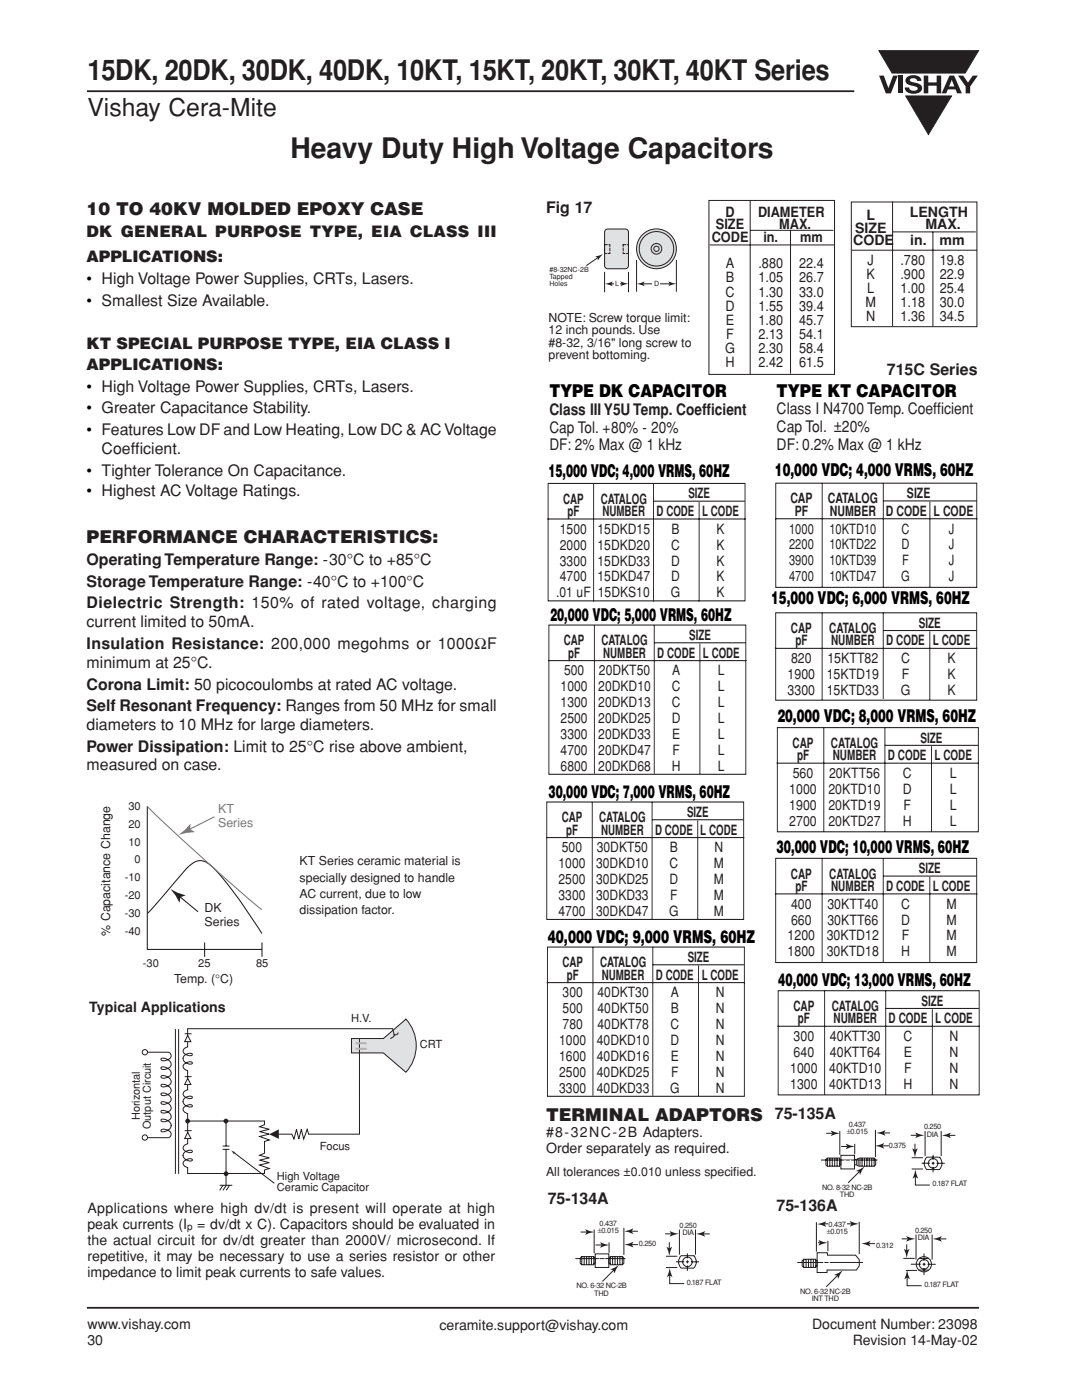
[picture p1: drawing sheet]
<svg xmlns="http://www.w3.org/2000/svg" width="216mm" height="279mm" viewBox="0 0 216 279" stroke-linecap="round" stroke-linejoin="round" font-family="sans-serif">
<defs><g id="words">
<g font-size="5.6" fill="#231f20">
<text x="17.5" y="16">15DK, 20DK, 30DK, 40DK, 10KT, 15KT, 20KT, 30KT, 40KT Series</text>
<text x="58" y="31.6">Heavy Duty High Voltage Capacitors</text>
</g>
<text font-size="4.9" fill="#231f20" x="17.5" y="23.2">Vishay Cera-Mite</text>
<g font-size="3.5" fill="#231f20">
<text x="17.3" y="43">10 TO 40KV MOLDED EPOXY CASE</text>
<text x="17.3" y="108.4">PERFORMANCE CHARACTERISTICS:</text>
<text x="108.9" y="223.8">TERMINAL ADAPTORS</text>
</g>
<g font-size="3.5" fill="#010002">
<text x="109.6" y="79.3">TYPE DK CAPACITOR</text>
<text x="155" y="79.1">TYPE KT CAPACITOR</text>
<text x="109.4" y="95.1">15,000 VDC; 4,000 VRMS, 60HZ</text>
<text x="154.6" y="95">10,000 VDC; 4,000 VRMS, 60HZ</text>
<text x="109.7" y="123.9">20,000 VDC; 5,000 VRMS, 60HZ</text>
<text x="153.9" y="120.6">15,000 VDC; 6,000 VRMS, 60HZ</text>
<text x="155.1" y="144.1">20,000 VDC; 8,000 VRMS, 60HZ</text>
<text x="109.5" y="159.2">30,000 VDC; 7,000 VRMS, 60HZ</text>
<text x="155" y="170.3">30,000 VDC; 10,000 VRMS, 60HZ</text>
<text x="109.3" y="188.1">40,000 VDC; 9,000 VRMS, 60HZ</text>
<text x="155.3" y="196.7">40,000 VDC; 13,000 VRMS, 60HZ</text>
</g>
<g font-size="3.2" fill="#231f20">
<text x="17.3" y="47.3">DK GENERAL PURPOSE TYPE, EIA CLASS III</text>
<text x="108.9" y="42.6">Fig 17</text>
<text x="17.3" y="52.4">APPLICATIONS:</text>
<text x="17.3" y="69.6">KT SPECIAL PURPOSE TYPE, EIA CLASS I</text>
<text x="17.3" y="73.9">APPLICATIONS:</text>
<text x="177" y="74.7">715C Series</text>
<text x="109.6" y="82.8">Class III Y5U Temp. Coefficient</text>
<text x="155" y="82.7">Class I N4700 Temp. Coeffi cient</text>
<text x="109.6" y="86.4">Cap Tol. +80% - 20%</text>
<text x="109.6" y="89.9">DF: 2% Max @ 1 kHz</text>
<text x="155" y="86.2">Cap Tol. ±20%</text>
<text x="155" y="89.7">DF: 0.2% Max @ 1 kHz</text>
<text x="20.3" y="90.6">Coefficient.</text>
<text x="17.3" y="112.8">Operating Temperature Range: -30°C to +85°C</text>
<text x="17.3" y="117.1">Storage Temperature Range: -40°C to +100°C</text>
<text x="17.3" y="121.4">Dielectric Strength: 150% of rated voltage, charging</text>
<text x="17.3" y="125.2">current limited to 50mA.</text>
<text x="17.3" y="129.5">Insulation Resistance: 200,000 megohms or 1000ΩF</text>
<text x="17.3" y="133.3">minimum at 25°C.</text>
<text x="17.3" y="137.6">Corona Limit: 50 picocoulombs at rated AC voltage.</text>
<text x="17.3" y="141.9">Self Resonant Frequency: Ranges from 50 MHz for small</text>
<text x="17.3" y="145.7">diameters to 10 MHz for large diameters.</text>
<text x="17.3" y="153.7">measured on case.</text>
<text x="17.3" y="150">Power Dissipation: Limit to 25°C rise above ambient,</text>
<text x="154.6" y="223.3">75-135A</text>
<text x="109.3" y="240.3">75-134A</text>
<text x="154.9" y="241.7">75-136A</text>
</g>
<g font-size="3.2" fill="#010002">
<text x="17.3" y="56.7">• High Voltage Power Supplies, CRTs, Lasers.</text>
<text x="17.3" y="61">• Smallest Size Available.</text>
<text x="17.3" y="78.2">• High Voltage Power Supplies, CRTs, Lasers.</text>
<text x="17.3" y="82.5">• Greater Capacitance Stability.</text>
<text x="17.3" y="86.8">• Features Low DF and Low Heating, Low DC &amp; AC Voltage</text>
<text x="17.3" y="95">• Tighter Tolerance On Capacitance.</text>
<text x="17.3" y="99">• Highest AC Voltage Ratings.</text>
</g>
<g font-size="2.8" fill="#231f20">
<text x="142.9" y="45.8">SIZE</text>
<text x="144.8" y="43.3">D</text>
<text x="151.3" y="43.3">DIAMETER</text>
<text x="155.5" y="45.8">MAX.</text>
<text x="170.6" y="46.4">SIZE</text>
<text x="172.9" y="44">L</text>
<text x="181.5" y="43.3">LENGTH</text>
<text x="184.7" y="45.7">MAX.</text>
<text x="142" y="48.2">CODE</text>
<text x="144.8" y="53.5">A</text>
<text x="151.3" y="53.5">.880</text>
<text x="152.3" y="48.2">in.</text>
<text x="159.4" y="53.5">22.4</text>
<text x="159.7" y="48.2">mm</text>
<text x="170.2" y="48.9">CODE</text>
<text x="173.1" y="52.8">J</text>
<text x="179.7" y="52.8">.780</text>
<text x="181.6" y="48.9">in.</text>
<text x="187.5" y="48.9">mm</text>
<text x="187.5" y="52.8">19.8</text>
<text x="144.8" y="59.2">C</text>
<text x="144.8" y="56.4">B</text>
<text x="151.3" y="56.4">1.05</text>
<text x="151.3" y="59.2">1.30</text>
<text x="159.4" y="56.4">26.7</text>
<text x="159.4" y="59.2">33.0</text>
<text x="172.9" y="55.6">K</text>
<text x="173.1" y="58.4">L</text>
<text x="179.7" y="58.4">1.00</text>
<text x="179.7" y="55.6">.900</text>
<text x="187.5" y="58.4">25.4</text>
<text x="187.5" y="55.6">22.9</text>
<text x="144.8" y="62">D</text>
<text x="144.8" y="64.8">E</text>
<text x="151.3" y="62">1.55</text>
<text x="151.3" y="64.8">1.80</text>
<text x="159.4" y="62">39.4</text>
<text x="159.4" y="64.8">45.7</text>
<text x="172.7" y="61.3">M</text>
<text x="172.8" y="64.1">N</text>
<text x="179.7" y="61.3">1.18</text>
<text x="179.7" y="64.1">1.36</text>
<text x="187.5" y="64.1">34.5</text>
<text x="187.5" y="61.3">30.0</text>
<text x="144.7" y="70.5">G</text>
<text x="144.9" y="67.6">F</text>
<text x="151.3" y="67.6">2.13</text>
<text x="151.3" y="70.5">2.30</text>
<text x="159.4" y="67.6">54.1</text>
<text x="159.4" y="70.5">58.4</text>
<text x="144.8" y="73.3">H</text>
<text x="151.3" y="73.3">2.42</text>
<text x="159.4" y="73.3">61.5</text>
<text x="112.4" y="100.5">CAP</text>
<text x="119.9" y="100.5">CATALOG</text>
<text x="137.4" y="99.5">SIZE</text>
<text x="157.7" y="100.5">CAP</text>
<text x="165.2" y="100.5">CATALOG</text>
<text x="181" y="99.4">SIZE</text>
<text x="111.7" y="106.5">1500</text>
<text x="113.2" y="103">pF</text>
<text x="119.2" y="106.5">15DKD15</text>
<text x="120.2" y="103">NUMBER</text>
<text x="131" y="103">D CODE L CODE</text>
<text x="134" y="106.5">B</text>
<text x="143" y="106.5">K</text>
<text x="157.5" y="106.5">1000</text>
<text x="158.6" y="103">PF</text>
<text x="165.5" y="106.5">10KTD10</text>
<text x="165.6" y="103">NUMBER D CODE L CODE</text>
<text x="179.9" y="106.5">C</text>
<text x="189.3" y="106.5">J</text>
<text x="111.7" y="109.7">2000</text>
<text x="111.7" y="112.9">3300</text>
<text x="119.2" y="109.7">15DKD20</text>
<text x="119.2" y="112.9">15DKD33</text>
<text x="133.9" y="109.7">C</text>
<text x="133.9" y="112.9">D</text>
<text x="143" y="109.7">K</text>
<text x="143" y="112.9">K</text>
<text x="157.5" y="109.7">2200</text>
<text x="157.5" y="112.8">3900</text>
<text x="165.5" y="109.7">10KTD22</text>
<text x="165.5" y="112.8">10KTD39</text>
<text x="179.9" y="109.7">D</text>
<text x="180" y="112.8">F</text>
<text x="189.3" y="112.8">J</text>
<text x="189.3" y="109.7">J</text>
<text x="110.9" y="119.2">.01 uF 15DKS10</text>
<text x="111.7" y="116">4700</text>
<text x="119.2" y="116">15DKD47</text>
<text x="133.8" y="119.2">G</text>
<text x="133.9" y="116">D</text>
<text x="143" y="116">K</text>
<text x="143" y="119.2">K</text>
<text x="157.5" y="116">4700</text>
<text x="165.5" y="116">10KTD47</text>
<text x="179.8" y="116">G</text>
<text x="189.3" y="116">J</text>
<text x="183.4" y="125.3">SIZE</text>
<text x="112.5" y="128.8">CAP</text>
<text x="113.4" y="131.3">pF</text>
<text x="120" y="128.8">CATALOG</text>
<text x="120.4" y="131.3">NUMBER</text>
<text x="131.1" y="131.3">D CODE L CODE</text>
<text x="137.5" y="127.7">SIZE</text>
<text x="157.8" y="126.4">CAP</text>
<text x="158.7" y="128.8">pF</text>
<text x="165.5" y="126.4">CATALOG</text>
<text x="165.8" y="128.8">NUMBER</text>
<text x="176.8" y="128.8">D CODE L CODE</text>
<text x="111.9" y="138">1000</text>
<text x="112.5" y="134.8">500</text>
<text x="119.4" y="138">20DKD10</text>
<text x="119.5" y="134.8">20DKT50</text>
<text x="134" y="138">C</text>
<text x="134.1" y="134.8">A</text>
<text x="143.3" y="134.8">L</text>
<text x="143.3" y="138">L</text>
<text x="157.2" y="135.5">1900</text>
<text x="157.9" y="132.3">820</text>
<text x="165" y="135.5">15KTD19</text>
<text x="165.1" y="132.3">15KTT82</text>
<text x="179.8" y="132.3">C</text>
<text x="179.9" y="135.5">F</text>
<text x="189" y="135.5">K</text>
<text x="189.1" y="132.3">K</text>
<text x="111.9" y="141.1">1300</text>
<text x="119.4" y="141.1">20DKD13</text>
<text x="134" y="141.1">C</text>
<text x="143.3" y="141.1">L</text>
<text x="157.2" y="138.7">3300</text>
<text x="165" y="138.7">15KTD33</text>
<text x="179.7" y="138.7">G</text>
<text x="189" y="138.7">K</text>
<text x="111.9" y="144.3">2500</text>
<text x="111.9" y="147.5">3300</text>
<text x="119.4" y="144.3">20DKD25</text>
<text x="119.4" y="147.5">20DKD33</text>
<text x="134" y="144.3">D</text>
<text x="134.1" y="147.5">E</text>
<text x="143.3" y="144.3">L</text>
<text x="143.3" y="147.5">L</text>
<text x="158.2" y="149.3">CAP</text>
<text x="165.8" y="149.3">CATALOG</text>
<text x="183.7" y="148.2">SIZE</text>
<text x="111.9" y="150.7">4700</text>
<text x="111.9" y="153.8">6800</text>
<text x="119.4" y="150.7">20DKD47</text>
<text x="119.4" y="153.8">20DKD68</text>
<text x="134" y="153.8">H</text>
<text x="134.2" y="150.7">F</text>
<text x="143.3" y="150.7">L</text>
<text x="143.3" y="153.8">L</text>
<text x="158.2" y="155.3">560</text>
<text x="159" y="151.7">pF</text>
<text x="165.4" y="155.3">20KTT56</text>
<text x="166.2" y="151.7">NUMBER</text>
<text x="177.1" y="151.7">D CODE L CODE</text>
<text x="180.1" y="155.3">C</text>
<text x="189.5" y="155.3">L</text>
<text x="157.5" y="158.4">1000</text>
<text x="157.5" y="161.6">1900</text>
<text x="165.3" y="158.4">20KTD10</text>
<text x="165.3" y="161.6">20KTD19</text>
<text x="180.1" y="158.4">D</text>
<text x="180.3" y="161.6">F</text>
<text x="189.5" y="158.4">L</text>
<text x="189.5" y="161.6">L</text>
<text x="112.1" y="164.1">CAP</text>
<text x="113" y="166.6">pF</text>
<text x="119.6" y="164.1">CATALOG</text>
<text x="120" y="166.6">NUMBER</text>
<text x="130.7" y="166.6">D CODE L CODE</text>
<text x="137.1" y="163">SIZE</text>
<text x="157.5" y="164.8">2700</text>
<text x="165.3" y="164.8">20KTD27</text>
<text x="180.1" y="164.8">H</text>
<text x="189.5" y="164.8">L</text>
<text x="111.4" y="173.3">1000</text>
<text x="112.1" y="170.1">500</text>
<text x="119" y="173.3">30DKD10</text>
<text x="119.1" y="170.1">30DKT50</text>
<text x="133.6" y="173.3">C</text>
<text x="133.7" y="170.1">B</text>
<text x="142.4" y="173.3">M</text>
<text x="142.5" y="170.1">N</text>
<text x="111.4" y="176.4">2500</text>
<text x="111.4" y="179.6">3300</text>
<text x="119" y="176.4">30DKD25</text>
<text x="119" y="179.6">30DKD33</text>
<text x="133.6" y="176.4">D</text>
<text x="133.8" y="179.6">F</text>
<text x="142.4" y="176.4">M</text>
<text x="142.4" y="179.6">M</text>
<text x="157.8" y="175.3">CAP</text>
<text x="158.7" y="177.8">pF</text>
<text x="165.5" y="175.3">CATALOG</text>
<text x="165.8" y="177.8">NUMBER</text>
<text x="176.8" y="177.8">D CODE L CODE</text>
<text x="183.4" y="174.3">SIZE</text>
<text x="111.4" y="182.8">4700</text>
<text x="119" y="182.8">30DKD47</text>
<text x="133.5" y="182.8">G</text>
<text x="142.4" y="182.8">M</text>
<text x="157.9" y="181.3">400</text>
<text x="157.9" y="184.5">660</text>
<text x="165.1" y="181.3">30KTT40</text>
<text x="165.1" y="184.5">30KTT66</text>
<text x="179.8" y="181.3">C</text>
<text x="179.8" y="184.5">D</text>
<text x="188.8" y="181.3">M</text>
<text x="188.8" y="184.5">M</text>
<text x="137.2" y="192">SIZE</text>
<text x="157.2" y="187.7">1200</text>
<text x="157.2" y="190.9">1800</text>
<text x="165" y="187.7">30KTD12</text>
<text x="165" y="190.9">30KTD18</text>
<text x="179.8" y="190.9">H</text>
<text x="179.9" y="187.7">F</text>
<text x="188.8" y="187.7">M</text>
<text x="188.8" y="190.9">M</text>
<text x="112.2" y="193">CAP</text>
<text x="113.1" y="195.5">pF</text>
<text x="119.7" y="193">CATALOG</text>
<text x="120.1" y="195.5">NUMBER</text>
<text x="130.8" y="195.5">D CODE L CODE</text>
<text x="17.8" y="202">Typical Applications</text>
<text x="112.3" y="199">300</text>
<text x="112.3" y="202.2">500</text>
<text x="119.2" y="199">40DKT30</text>
<text x="119.2" y="202.2">40DKT50</text>
<text x="133.8" y="199">A</text>
<text x="133.8" y="202.2">B</text>
<text x="142.8" y="199">N</text>
<text x="142.8" y="202.2">N</text>
<text x="158.3" y="201.8">CAP</text>
<text x="166" y="201.8">CATALOG</text>
<text x="183.9" y="200.7">SIZE</text>
<text x="111.6" y="208.6">1000</text>
<text x="112.3" y="205.4">780</text>
<text x="119.1" y="208.6">40DKD10</text>
<text x="119.2" y="205.4">40DKT78</text>
<text x="133.8" y="205.4">C</text>
<text x="133.8" y="208.6">D</text>
<text x="142.8" y="205.4">N</text>
<text x="142.8" y="208.6">N</text>
<text x="158.4" y="207.8">300</text>
<text x="159.2" y="204.2">pF</text>
<text x="165.6" y="207.8">40KTT30</text>
<text x="166.3" y="204.2">NUMBER</text>
<text x="177.3" y="204.2">D CODE L CODE</text>
<text x="180.3" y="207.8">C</text>
<text x="189.5" y="207.8">N</text>
<text x="111.6" y="211.7">1600</text>
<text x="111.6" y="214.9">2500</text>
<text x="119.1" y="211.7">40DKD16</text>
<text x="119.1" y="214.9">40DKD25</text>
<text x="133.8" y="211.7">E</text>
<text x="133.9" y="214.9">F</text>
<text x="142.8" y="211.7">N</text>
<text x="142.8" y="214.9">N</text>
<text x="157.7" y="214.1">1000</text>
<text x="158.4" y="210.9">640</text>
<text x="165.5" y="214.1">40KTD10</text>
<text x="165.6" y="210.9">40KTT64</text>
<text x="180.4" y="210.9">E</text>
<text x="180.4" y="214.1">F</text>
<text x="189.5" y="214.1">N</text>
<text x="189.5" y="210.9">N</text>
<text x="111.6" y="218.1">3300</text>
<text x="119.1" y="218.1">40DKD33</text>
<text x="133.7" y="218.1">G</text>
<text x="142.8" y="218.1">N</text>
<text x="157.7" y="217.3">1300</text>
<text x="165.5" y="217.3">40KTD13</text>
<text x="180.3" y="217.3">H</text>
<text x="189.5" y="217.3">N</text>
<text x="108.9" y="227">#8-32NC-2B Adapters.</text>
<text x="108.9" y="230.1">Order separately as required.</text>
<text x="17.5" y="242.2">Applications where high dv/dt is present will operate at high</text>
<text x="17.5" y="245.3">peak currents (I</text>
<text x="39.4" y="245.3">= dv/dt x C). Capacitors should be evaluated in</text>
<text x="17.5" y="248.5">the actual circuit for dv/dt greater than 2000V/ microsecond. If</text>
<text x="17.5" y="251.7">repetitive, it may be necessary to use a series resistor or other</text>
<text x="17.5" y="254.9">impedance to limit peak currents to safe values.</text>
<text x="17.5" y="265.2">www.vishay.com</text>
<text x="17.5" y="268.4">30</text>
<text x="87.7" y="265.4">ceramite.support@vishay.com</text>
<text x="162" y="265.2">Document Number: 23098</text>
<text x="170.1" y="268.4">Revision 14-May-02</text>
</g>
<g font-size="2.5" fill="#231f20">
<text x="109.5" y="64.2">NOTE: Screw torque limit:</text>
<text x="109.5" y="66.7">12 inch pounds. Use</text>
<text x="109.5" y="69.2">#8-32, 3/16&quot; long screw to</text>
<text x="109.5" y="71.6">prevent bottoming.</text>
<text x="59.8" y="172.7">KT Series ceramic material is</text>
<text x="59.8" y="176">specially designed to handle</text>
<text x="59.8" y="179.2">AC current, due to low</text>
<text x="40.8" y="181.9">DK</text>
<text x="40.8" y="184.8">Series</text>
<text x="59.8" y="182.5">dissipation factor.</text>
<text x="22" y="186.8" transform="rotate(-90 22 186.8)">% Capacitance Change</text>
<text x="34.7" y="196.1">Temp. (°C)</text>
<text x="108.9" y="234.7">All tolerances ±0.010 unless specifed.</text>
<text x="146.3" y="234.7">i</text>
</g>
<g font-size="2.5" fill="#85538e">
<text x="43.5" y="162.3">KT</text>
<text x="43.5" y="165.1">Series</text>
</g>
<g font-size="2.2" fill="#231f20">
<text x="25.6" y="161.6">30</text>
<text x="25.6" y="165.2">20</text>
<text x="25.6" y="168.7">10</text>
<text x="26.9" y="172.3">0</text>
<text x="24.9" y="175.9">-10</text>
<text x="24.9" y="179.4">-20</text>
<text x="24.9" y="183">-30</text>
<text x="24.9" y="186.5">-40</text>
<text x="28.5" y="193.1">-30</text>
<text x="39.6" y="193.1">25</text>
<text x="51.1" y="193.1">85</text>
<text x="70.1" y="203.9">H.V.</text>
<text x="83.8" y="209.2">CRT</text>
<text x="27.9" y="223.6" transform="rotate(-90 27.9 223.6)">Horizontal</text>
<text x="30.1" y="225.3" transform="rotate(-90 30.1 225.3)">Output Circuit</text>
<text x="63.8" y="229.6">Focus</text>
<text x="55.3" y="235.4">High Voltage</text>
<text x="55.3" y="237.6">Ceramic Capacitor</text>
</g>
<text font-size="2" fill="#231f20" x="37.3" y="245.5">p</text>
<g font-size="1.5" fill="#231f20">
<text x="169" y="226.4">±0.015</text>
<text x="169.3" y="224.9">0.437</text>
<text x="184.4" y="225.3">0.250</text>
<text x="184.9" y="226.8">DIA</text>
<text x="177.3" y="229">0.375</text>
<text x="164" y="237.4">NO. 8-32 NC-2B</text>
<text x="167.6" y="238.9">THD</text>
<text x="186.1" y="236.8">0.187 FLAT</text>
<text x="119.6" y="244.6">0.437</text>
<text x="135.6" y="245">0.250</text>
<text x="165.3" y="244.8">0.437</text>
<text x="119.3" y="246.1">±0.015</text>
<text x="127.5" y="248.7">0.250</text>
<text x="136.2" y="246.5">DIA</text>
<text x="165" y="246.3">±0.015</text>
<text x="174.8" y="249">0.312</text>
<text x="182.6" y="246">0.250</text>
<text x="183.1" y="247.5">DIA</text>
<text x="115" y="257.1">NO. 6-32 NC-2B</text>
<text x="137.1" y="256.5">0.187 FLAT</text>
<text x="184.5" y="256.9">0.187 FLAT</text>
<text x="118.6" y="258.6">THD</text>
<text x="159.7" y="258.2">NO. 6-32 NC-2B</text>
<text x="162" y="259.7">INT THD</text>
</g>
<g font-size="1.4" fill="#231f20">
<text x="109.6" y="54.3">#8-32NC-2B</text>
<text x="109.6" y="55.7">Tapped</text>
<text x="109.6" y="57.1">Holes</text>
<text x="122.7" y="57.1">L</text>
<text x="130.5" y="57">D</text>
</g>
</g></defs>
<path d="M17.4 18.2h153.1M17.3 261h178" fill="none" stroke="#231f20" stroke-width=".35"/>
<g fill="#231f20">
<path d="M175.4 15.1h.9l1 2.5 .9-2.5h.9l-1.3 3.5h-1z"/>
<path d="M179.3 15.1h.9v3.5h-.9z"/>
<path d="M181 15.4a2.09 2.09 0 0 1 2.8 .3l.1 .4h-.9a.78 .78 0 0 0-.7-.5 .78 .78 0 0 0-.8 .4l.3 .3 1 .2a1.06 1.06 0 0 1 1.2 1 1.06 1.06 0 0 1-1.1 1.2 1.72 1.72 0 0 1-2.4-1.2h.9a.96 .96 0 0 0 .8 .6 .96 .96 0 0 0 .9-.4 1.3 1.3 0 0 0-1.2-.6 1.02 1.02 0 0 1-1.1-.5 1.02 1.02 0 0 1 .2-1.2z"/>
<path d="M184.3 15.1h.9v1.3h1.7v-1.3h.9v3.5h-.9v-1.5h-1.7v1.5h-.9z"/>
<path d="M191.2 15.1h1l.9 1.4 1-1.4h1l-1.5 2.2v1.3h-.9v-1.3z"/>
<path d="M175.4 10.1h19.8l-2.6 4.5h-14.6z"/>
<path d="M189.5 15.1h.9l1.5 3.5h-.9l-.3-.8h-1.6l-.3 .8h-.9zM189.9 16l-.5 1.3h1z"/>
</g>
<path d="M175.4 10.1h19.8l-2.6 4.5h-14.6z" fill="none" stroke="#231f20" stroke-width=".2"/>
<path d="M180.7 19.1h9.2l-4.6 7.7z" fill="#231f20"/>
<path d="M180.7 19.2h9.2l-4.6 7.6z" fill="none" stroke="#231f20" stroke-width=".2"/>
<path d="M169.9 40.3h25v24.9h-25z" fill="#fff"/>
<path d="M169.9 40.3h25v24.9h-25z" fill="none" stroke="#231f20" stroke-width=".2"/>
<path d="M141.5 40h25v34.7h-25z" fill="#fff"/>
<path d="M149.7 40v34.7M141.5 40h25v34.7h-25zM141.6 48.9h25M149.8 46h16.5M157.7 45.9v28.7" fill="none" stroke="#231f20" stroke-width=".2"/>
<path d="M109.4 96.5h39.3v23.4h-39.3z" fill="#fff"/>
<path d="M109.4 96.5h39.3v23.4h-39.3zM118.4 96.5v23.5M130.4 96.5v23.5M109.2 103.6h39.6M130.4 100h18.2M139.5 100.2v19.8" fill="none" stroke="#231f20" stroke-width=".2"/>
<path d="M109.5 124.7h39.3v29.8h-39.3z" fill="#fff"/>
<path d="M109.4 131.8h39.5M109.5 124.7h39.3v29.8h-39.3zM118.6 124.7v29.7M130.5 128.3h18.2M130.5 124.7v29.7M139.7 128.5v26" fill="none" stroke="#231f20" stroke-width=".2"/>
<path d="M109.1 160.1h39.3v23.4h-39.3z" fill="#fff"/>
<path d="M108.9 167.2h39.6M109.1 160.1h39.3v23.4h-39.3zM118.2 160.1v23.5M130.1 163.6h18.2M130.1 160.1v23.5M139.2 163.8v19.8" fill="none" stroke="#231f20" stroke-width=".2"/>
<path d="M109.2 189h39.3v29.8h-39.3z" fill="#fff"/>
<path d="M109.1 196.1h39.6M109.2 189h39.3v29.8h-39.3zM118.3 189v29.6M130.2 192.5h18.2M130.3 189v29.6M139.4 192.7v26" fill="none" stroke="#231f20" stroke-width=".2"/>
<path d="M154.8 96.4h40.1v20.8h-40.1z" fill="#fff"/>
<path d="M154.8 96.4h40.1v20.8h-40.1zM164.1 96.4v20.8M176.2 100h18.6M176.3 96.4v20.8M154.6 103.5h40.4M185.5 100.1v17.1" fill="none" stroke="#231f20" stroke-width=".2"/>
<path d="M154.8 122.3h40.1v17.4h-40.1z" fill="#fff"/>
<path d="M154.6 129.4h40.4M154.8 122.3h40.1v17.4h-40.1zM164 122.3v17.4M176.2 125.8h18.6M176.2 122.3v17.2M185.5 126v13.7" fill="none" stroke="#231f20" stroke-width=".2"/>
<path d="M155.1 145.2h40.1v20.8h-40.1z" fill="#fff"/>
<path d="M155 152.3h40.3M155.1 145.2h40.1v20.8h-40.1zM164.4 145.2v20.7M176.6 148.8h18.5M176.6 145.2v20.7M185.9 148.9v17" fill="none" stroke="#231f20" stroke-width=".2"/>
<path d="M154.8 171.3h40.1v20.8h-40.1z" fill="#fff"/>
<path d="M154.6 178.4h40.4M154.8 171.3h40.1v20.8h-40.1zM164 171.3v20.7M176.2 174.8h18.6M176.2 171.3v20.7M185.5 175v17" fill="none" stroke="#231f20" stroke-width=".2"/>
<path d="M155.3 197.7h40.1v20.8h-40.1z" fill="#fff"/>
<path d="M170 49.9h25M178.1 40.2v24.9M178.2 46.3h16.5M186.2 46.3v18.9M155.3 197.7h40.1v20.8h-40.1zM164.5 197.7v20.8M176.7 197.7v20.8M155.1 204.8h40.4M176.7 201.3h18.6M186 201.4v17.1" fill="none" stroke="#231f20" stroke-width=".2"/>
<path d="M29.4 160.9v28.6h22.9M29.4 182.3l4-4.5a31.4 31.4 0 0 1 5.2-5.6 2.67 2.67 0 0 1 3.6 .6 86.6 86.6 0 0 1 10.1 13.5M40.8 188.1v2.9M52.3 188.1v2.9" fill="none" stroke="#231f20" stroke-width=".21"/>
<path d="M29.4 160.9a407.2 407.2 0 0 0 22.9 20.6" fill="none" stroke="#85538e" stroke-width=".21"/>
<path d="M34 177.4l1.5 .8 1.5 .5-1 .4-.2 1-.8-1.4z" fill="#231f20"/>
<path d="M35.2 178.4l4.2 3.5" fill="none" stroke="#231f20" stroke-width=".21"/>
<path d="M35.7 166.6l1.2-1 1.1-1.2-.1 1.1 .9 .6-1.6 .1z" fill="#85538e"/>
<path d="M42.7 163.1l-5 2.5" fill="none" stroke="#85538e" stroke-width=".21"/>
<g fill="none" stroke="#231f20" stroke-width=".2">
<path d="M29.4 210h4.1l.6 .3a.96 .96 0 0 1-1 1.3h-.8l-.2-.2a1.1 1.1 0 0 1 1.6 .2l.3 .4 .2 .5a1.5 1.5 0 0 1-1.9 .9l-.2-.3a1.1 1.1 0 0 1 1.6 .2l.3 .4 .2 .5a1.5 1.5 0 0 1-1.9 .9l-.2-.2a1.1 1.1 0 0 1 1.6 .2l.3 .4 .2 .4a1.5 1.5 0 0 1-1.9 1l-.2-.3a1.1 1.1 0 0 1 1.6 .2l.3 .4 .2 .5a1.5 1.5 0 0 1-1.9 .9l-.2-.2a1.1 1.1 0 0 1 1.6 .1l.3 .4 .2 .5a1.5 1.5 0 0 1-1.9 .9l-.2-.2a1.1 1.1 0 0 1 1.6 .2l.3 .4 .2 .5a1.5 1.5 0 0 1-1.9 .9l-.2-.3a1.1 1.1 0 0 1 1.6 .2l.3 .4 .2 .5a1.5 1.5 0 0 1-1.9 .9l-.2-.2a1.1 1.1 0 0 1 1.6 .2l.3 .4 .2 .4a1.6 1.6 0 0 1-1.9 1.2l-.2-.2a1.04 1.04 0 0 1 1.5 0l.4 .3 .1 .4v.4l-.5 .3h-4.2M35 205.4v28.9M35.6 205.4v28.9"/>
<circle cx="28.9" cy="210" r=".53"/>
</g>
<g fill="#231f20">
<circle cx="45.1" cy="223.7" r=".48"/>
<circle cx="37.4" cy="223.7" r=".48"/>
<circle cx="45.1" cy="234.2" r=".48"/>
</g>
<g fill="none" stroke="#231f20" stroke-width=".2">
<path d="M37.4 223.7h15.4v.7l-1 .5 1.9 .5-1.9 .4 1.9 .5-1.9 .5 1.9 .7-.9 .3v2.3l-1 .5 1.9 .5-1.9 .4 1.9 .5-1.9 .5 1.9 .7-.9 .3v.7h-15.4v-1.2a.8 .8 0 0 1-.8-.6 .8 .8 0 0 1 .4-.9 .94 .94 0 0 1 1.4 0 1.13 1.13 0 0 1-1.8-.5l-.1-.4a1.35 1.35 0 0 1 1.7-1l.2 .2a.94 .94 0 0 1-1.4 0l-.3-.3a.82 .82 0 0 1 .8-1.2z"/>
<circle cx="28.9" cy="227" r=".53"/>
</g>
<path d="M53.7 226.4l1.9-1v1.9z" fill="#231f20"/>
<path d="M37.5 226l.6 1.2h-1.2z" fill="#fff" stroke="#231f20" stroke-width=".2"/>
<path d="M70.1 207.3h6.4l4.5-3.9a7.7 7.7 0 0 1-.1 10.5l-4.4-3.8h-6.4z" fill="#e0e1e3" stroke="#231f20" stroke-width=".2"/>
<path d="M36.9 214.9h1.3M37.4 216.3v1.2a.79 .79 0 0 0-.8 .6 .79 .79 0 0 0 .4 .9 .94 .94 0 0 0 1.4 0 1.12 1.12 0 0 0-1.8 .4l-.1 .4a1.41 1.41 0 0 0 1.7 1.1l.2-.2a.94 .94 0 0 0-1.4 0l-.3 .3a.83 .83 0 0 0 .7 1.2v1.2M78.7 206.6l-.3-1.3h-41v3.6a.79 .79 0 0 0-.8 .6 .79 .79 0 0 0 .4 .9 .94 .94 0 0 0 1.4 0 1.12 1.12 0 0 0-1.8 .4l-.1 .4a1.41 1.41 0 0 0 1.7 1.1l.2-.1a.94 .94 0 0 0-1.4 0l-.3 .3a.83 .83 0 0 0 .7 1.2v2.2M79.4 206.1a.75 .75 0 0 1-.7 .5l-.4 .4-.4 .2M36.9 225.6h1.3M44.4 229.4h1.4M44.4 228.7h1.4M45.1 223.9v4.8M45.1 229.4v7.2" fill="none" stroke="#231f20" stroke-width=".2"/>
<path d="M37.5 206.6l.6 1.3h-1.2z" fill="#fff" stroke="#231f20" stroke-width=".2"/>
<path d="M36.9 206.3h1.3" fill="none" stroke="#231f20" stroke-width=".2"/>
<path d="M37.5 215.2l.6 1.2h-1.2z" fill="#fff" stroke="#231f20" stroke-width=".2"/>
<path d="M43.8 236.5h2.6M44.5 236.6l-.7 1M45.1 236.6l-.6 1M45.8 236.6l-.7 1M46.7 230l8 6.1" fill="none" stroke="#231f20" stroke-width=".2"/>
<path d="M46.1 229.6l.9 .3-.3 .1-.1 .4z" fill="#231f20"/>
<path d="M121.4 56.6h2.8M71.7 207.4v18.9h-10.1l-.3-.9-.7 1.9-.5-1.9-.5 1.9-.4-1.9-.5 1.9-.5-1h-2.7" fill="none" stroke="#231f20" stroke-width=".2"/>
<path d="M71 208.2h2.1M71 209.3h2.1" fill="none" stroke="#b59abe" stroke-width=".4"/>
<path d="M122.5 55.8h1.1v1.7h-1.1z" fill="#fff"/>
<path d="M127.1 56.6l1.5-.4-.3 .4 .3 .5z" fill="#231f20"/>
<path d="M127.8 56.6h6.1" fill="none" stroke="#231f20" stroke-width=".2"/>
<path d="M130.2 55.9h1.6v1.5h-1.6z" fill="#fff"/>
<circle cx="131" cy="49.7" r="4" fill="#e0e1e3" stroke="#231f20" stroke-width=".2"/>
<path d="M120.6 54.4v3.8M125.4 54.4v3.8" fill="none" stroke="#231f20" stroke-width=".2"/>
<g fill="#231f20">
<path d="M123.8 56.2l1.6 .4-1.6 .5 .3-.5z"/>
<path d="M120.7 56.6l1.6-.4-.3 .4 .2 .5z"/>
<path d="M118.8 51.2l1.5-.5-1 1.3v-.6z"/>
</g>
<path d="M119.4 51.4l-2.3 1.6" fill="none" stroke="#231f20" stroke-width=".2"/>
<path d="M133.4 56.2l1.5 .4-1.5 .5 .3-.5z" fill="#231f20"/>
<path d="M120.8 45.9l.5-.2h3.5a.63 .63 0 0 1 .6 .6v6.7a.64 .64 0 0 1-.6 .6h-3.5a.63 .63 0 0 1-.7-.6v-6.7z" fill="#e0e1e3" stroke="#231f20" stroke-width=".2"/>
<path d="M120.6 48.8h1.1v1.8h-1.1zM124.3 48.8h1.1v1.8h-1.1z" fill="none" stroke="#231f20" stroke-width=".2" stroke-dasharray=".5 .4 .5 .4 .5 .4"/>
<g fill="none" stroke="#231f20" stroke-width=".2">
<path d="M127 51.9v6.3M135 51.9v6.3"/>
<circle cx="131" cy="49.7" r=".53"/>
<circle cx="131" cy="49.7" r="1.06"/>
<circle cx="131" cy="49.7" r="3.4"/>
</g>
<path d="M126.1 245.7h1.1z" fill="#231f20" stroke="#231f20" stroke-width=".2"/>
<path d="M124.6 245.7l1.8-.5-.4 .5 .3 .6z" fill="#231f20"/>
<g fill="none" stroke="#231f20" stroke-width=".2">
<path d="M114.8 251.2h10M116.1 250.8h2.4v.3h.3v1h-.3v.3h-2.4l-.3-.3v-1zM116.1 250.8v1.6M116.6 250.8v1.6M117 250.8v1.6M117.5 250.8v1.6M118 250.8v1.6M118.5 250.8v1.6M118.6 245.4v4.7M118.8 250.2h2.7v2.8h-2.7zM121.5 251.1h.3v-.3h2.4l.3 .3v1l-.3 .3h-2.4v-.3h-.3zM121.5 247.9v2.1"/>
<path d="M121.8 250.8v1.6M122.2 250.8v1.6M122.7 250.8v1.6M123.2 250.8v1.6M123.7 250.8v1.6M124.2 250.8v1.6M124.5 245v5.4M132.9 253h2.2M132.9 250.7h2.2M134.9 251.8h1.6M135.6 245.4v5M135.9 250.6h2.5a1.77 1.77 0 0 1 0 2.5h-2.5a1.77 1.77 0 0 1 0-2.5z"/>
<path d="M136.9 251.8h.6M137.2 250.1v1M137.2 252.5v1.1M137.2 251.5v.6M137.9 251.8h1.6M138.8 245.4v5"/>
<circle cx="137.2" cy="251.8" r=".95"/>
</g>
<path d="M119.6 251.1v1M120.7 251.1v1" fill="none" stroke="#fff" stroke-width=".25"/>
<path d="M116 245.9h1.1z" fill="#231f20" stroke="#231f20" stroke-width=".2"/>
<path d="M116.8 245.3l1.8 .6-1.8 .5 .3-.5z" fill="#231f20"/>
<path d="M118.9 248.5h1.1z" fill="#231f20" stroke="#231f20" stroke-width=".2"/>
<path d="M119.7 247.9l1.8 .6-1.7 .5 .3-.5z" fill="#231f20"/>
<path d="M126.1 248.4h1.1z" fill="#231f20" stroke="#231f20" stroke-width=".2"/>
<path d="M124.6 248.4l1.8-.5-.3 .5 .3 .5z" fill="#231f20"/>
<path d="M120.3 255.7l2.1-2.2z" fill="#231f20" stroke="#231f20" stroke-width=".2"/>
<path d="M121.8 253.3l1.7-.8-.9 1.6-.2-.6z" fill="#231f20"/>
<path d="M140.4 246.3h1.1z" fill="#231f20" stroke="#231f20" stroke-width=".2"/>
<path d="M138.9 246.3l1.8-.6-.3 .6 .3 .5z" fill="#231f20"/>
<path d="M132.8 246.2h1.1z" fill="#231f20" stroke="#231f20" stroke-width=".2"/>
<path d="M133.6 245.7l1.8 .5-1.8 .6 .3-.6z" fill="#231f20"/>
<path d="M133.6 248v1.1z" fill="#231f20" stroke="#231f20" stroke-width=".2"/>
<path d="M133 248.8l.6 .4 .5-.4-.5 1.8z" fill="#231f20"/>
<path d="M133.6 254.6v1.6h2.8" fill="none" stroke="#231f20" stroke-width=".2"/>
<path d="M133.6 253.1l.6 1.8-.6-.4-.5 .3z" fill="#231f20"/>
<g fill="none" stroke="#231f20" stroke-width=".2">
<path d="M163.8 231.5h11.3M165.1 231.1h2.4v.3h.3v1.1h-.3v.2h-2.4l-.3-.2v-1.1zM165.1 231.1v1.6M165.6 231.1v1.6M166.1 231.1v1.6M166.6 231.1v1.6M167 231.1v1.6M167.5 231.1v1.6M167.6 225.7v4.8M167.8 230.6h2.7v2.7h-2.7zM170.5 231.4h.4l.6-.3h3l.2 .3v1.1l-.2 .2h-3.1l-.9-.2zM170.5 228.3v2.1"/>
<path d="M172 231.1v1.6M172.5 231.1v1.6M173 231.1v1.6M173.5 231.1v1.6M173.9 231.1v1.6M174.4 231.1v1.6M174.7 225.5v5.4M181.9 233.3h2.3M181.9 231h2.3M183.9 232.1h1.6M184.9 230.9h2.5a1.77 1.77 0 0 1 0 2.5h-2.5a1.77 1.77 0 0 1 0-2.5zM185.9 232.1h.6"/>
<path d="M186.2 230.5v1M186.2 232.9v1.1M186.2 231.9v.6M186.9 232.2h1.6"/>
<circle cx="186.2" cy="232.2" r=".95"/>
</g>
<path d="M168.6 231.5v.9M169.7 231.5v.9" fill="none" stroke="#fff" stroke-width=".25"/>
<path d="M167.9 228.8h1.2z" fill="#231f20" stroke="#231f20" stroke-width=".2"/>
<path d="M168.8 228.3l1.8 .5-1.8 .5 .3-.5z" fill="#231f20"/>
<path d="M176.1 228.7h1.1z" fill="#231f20" stroke="#231f20" stroke-width=".2"/>
<path d="M174.6 228.7l1.8-.6-.3 .6 .3 .5z" fill="#231f20"/>
<path d="M171.4 233.9l-2.1 2.1z" fill="#231f20" stroke="#231f20" stroke-width=".2"/>
<path d="M170.9 233.7l1.6-.9-.9 1.6-.1-.6z" fill="#231f20"/>
<path d="M184.6 225.7v5M187.8 225.7v5" fill="none" stroke="#231f20" stroke-width=".2"/>
<path d="M189.4 226.6h1.1z" fill="#231f20" stroke="#231f20" stroke-width=".2"/>
<path d="M187.9 226.6l1.8-.6-.3 .6 .3 .5z" fill="#231f20"/>
<path d="M181.8 226.6h1.1z" fill="#231f20" stroke="#231f20" stroke-width=".2"/>
<path d="M182.6 226l1.8 .6-1.7 .5 .3-.5z" fill="#231f20"/>
<path d="M182.6 228.4v1.1z" fill="#231f20" stroke="#231f20" stroke-width=".2"/>
<path d="M182 229.2l.6 .3 .5-.3-.5 1.8z" fill="#231f20"/>
<path d="M182.7 234.9v1.6h2.8" fill="none" stroke="#231f20" stroke-width=".2"/>
<path d="M182.7 233.4l.5 1.8-.5-.3-.6 .3z" fill="#231f20"/>
<path d="M170.9 231.3v1.2M171.2 231.2v1.5M171.6 231.1v1.6" fill="none" stroke="#231f20" stroke-width=".2"/>
<path d="M165 226.2h1.1z" fill="#231f20" stroke="#231f20" stroke-width=".2"/>
<path d="M165.8 225.6l1.8 .6-1.8 .5 .3-.5z" fill="#231f20"/>
<path d="M176.4 226.1h1.1z" fill="#231f20" stroke="#231f20" stroke-width=".2"/>
<path d="M174.9 226.1l1.8-.5-.3 .5 .3 .6z" fill="#231f20"/>
<path d="M159.1 252h13.1M160.3 251.3h2.5v.3h.2v1.1h-.2v.2h-2.5l-.2-.2v-1.1zM160.4 251.3v1.6M160.8 251.3v1.6M161.3 251.3v1.6M161.8 251.3v1.6M162.3 251.3v1.6M162.8 251.3v1.6M162.9 243.9v5.9M163.1 250h2v.5h5.6l.8 .9v1.2l-.6 .9h-5.9v.5h-1.9zM165.2 247.6v2.1M171.5 243.8v6.5" fill="none" stroke="#231f20" stroke-width=".2"/>
<path d="M164.4 251.7v.9M165.5 251.7v.9" fill="none" stroke="#fff" stroke-width=".25"/>
<path d="M164.9 256.7l2.2-2.1z" fill="#231f20" stroke="#231f20" stroke-width=".2"/>
<path d="M166.5 254.4l1.6-.9-.8 1.7-.2-.6z" fill="#231f20"/>
<path d="M163.9 244.2h6.2z" fill="#231f20" stroke="#231f20" stroke-width=".2"/>
<path d="M169.6 243.7l1.8 .5-1.8 .6 .3-.6z" fill="#231f20"/>
<path d="M173.4 248.2h1.1z" fill="#231f20" stroke="#231f20" stroke-width=".2"/>
<g fill="#231f20">
<path d="M171.9 248.2l1.8-.5-.3 .5 .3 .5z"/>
<path d="M163.1 244.3l1.8-.5-.4 .5 .3 .5z"/>
</g>
<path d="M165.2 243.7h3.8v1.5h-3.8z" fill="#fff"/>
<path d="M163.3 248h.7z" fill="#231f20" stroke="#231f20" stroke-width=".2"/>
<path d="M163.3 247.5l1.8 .5-1.8 .6 .3-.6z" fill="#231f20"/>
<circle cx="184.3" cy="252.3" r="1.51" fill="#fff" stroke="#231f20" stroke-width=".2"/>
<g fill="none" stroke="#231f20" stroke-width=".2">
<path d="M181.7 252.3h2M182.8 246.4v5M183.2 253.5h2.1M183.3 251.2h2.1M184.1 252.3h.6M184.4 250.2v1.4M184.4 253v1.5M184.4 252v.6M185.1 252.3h1.6M186 246.4v5"/>
<circle cx="184.4" cy="252.3" r=".95"/>
</g>
<path d="M187.6 247.3h1.1z" fill="#231f20" stroke="#231f20" stroke-width=".2"/>
<path d="M186.1 247.3l1.8-.6-.3 .6 .3 .5z" fill="#231f20"/>
<path d="M180 247.2h1.1z" fill="#231f20" stroke="#231f20" stroke-width=".2"/>
<path d="M180.8 246.7l1.8 .5-1.8 .6 .4-.6z" fill="#231f20"/>
<path d="M180.3 251.1h2.2" fill="none" stroke="#231f20" stroke-width=".2"/>
<path d="M180.9 248.4v1.1z" fill="#231f20" stroke="#231f20" stroke-width=".2"/>
<path d="M180.4 249.3l.5 .3 .6-.3-.6 1.7z" fill="#231f20"/>
<path d="M181 255v1.6h2.8" fill="none" stroke="#231f20" stroke-width=".2"/>
<path d="M181 253.5l.5 1.8-.5-.3-.5 .3z" fill="#231f20"/>
<path d="M180.7 253.5h2.3" fill="none" stroke="#231f20" stroke-width=".2"/>
<use href="#words"/>
</svg>
